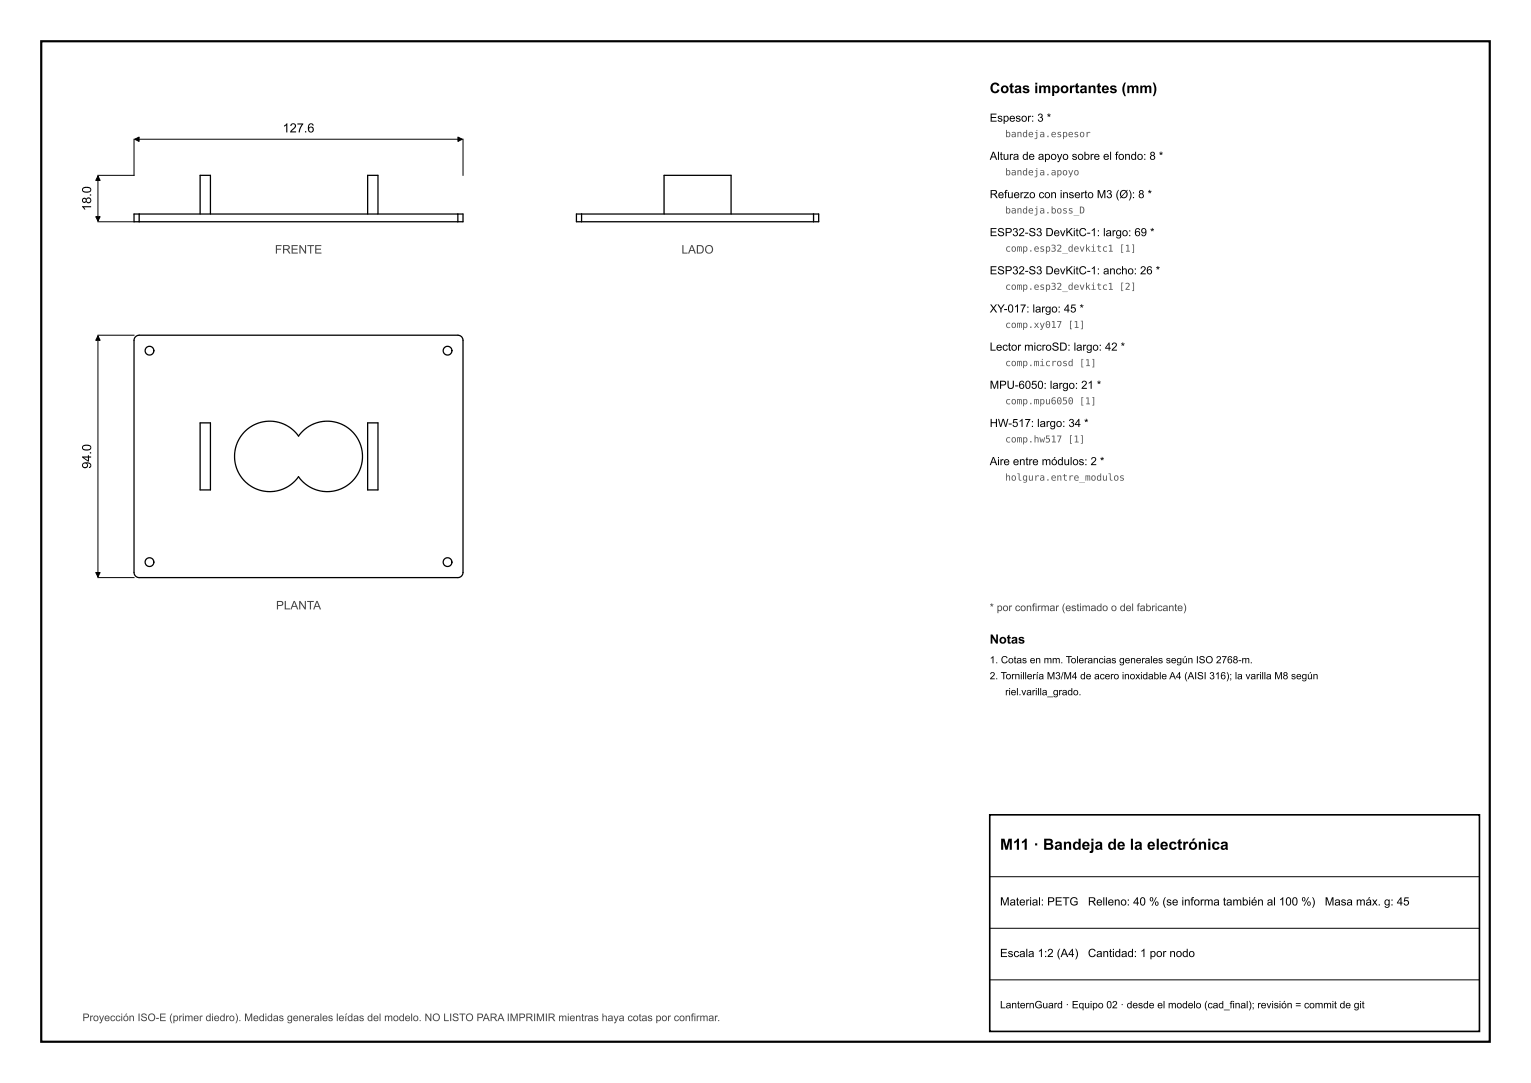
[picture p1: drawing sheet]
<svg xmlns="http://www.w3.org/2000/svg" width="297mm" height="210mm" viewBox="0 0 297 210" stroke-linecap="round" stroke-linejoin="round" font-family="sans-serif">
<defs><g id="words">
<text font-size="3" x="194" y="164.8">M11 · Bandeja de la electrónica</text>
<text font-size="2.8" x="192" y="18.1">Cotas importantes (mm)</text>
<g font-size="2.5">
<text x="54.8" y="25.7">127.6</text>
<text x="17.7" y="40.9" transform="rotate(-90 17.7 40.9)">18.0</text>
<text x="17.7" y="90.9" transform="rotate(-90 17.7 90.9)">94.0</text>
<text x="192" y="124.8">Notas</text>
</g>
<g font-size="2.3" fill="#444">
<text x="53.3" y="49.2">FRENTE</text>
<text x="132.2" y="49.2">LADO</text>
<text x="53.5" y="118.2">PLANTA</text>
</g>
<g font-size="2.2">
<text x="192" y="23.6">Espesor: 3 *</text>
<text x="192" y="31">Altura de apoyo sobre el fondo: 8 *</text>
<text x="192" y="38.4">Refuerzo con inserto M3 (Ø): 8 *</text>
<text x="192" y="45.8">ESP32-S3 DevKitC-1: largo: 69 *</text>
<text x="192" y="53.2">ESP32-S3 DevKitC-1: ancho: 26 *</text>
<text x="192" y="60.6">XY-017: largo: 45 *</text>
<text x="192" y="68">Lector microSD: largo: 42 *</text>
<text x="192" y="75.4">MPU-6050: largo: 21 *</text>
<text x="192" y="82.8">HW-517: largo: 34 *</text>
<text x="192" y="90.2">Aire entre módulos: 2 *</text>
<text x="194" y="175.6">Material: PETG</text>
<text x="211" y="175.6">Relleno: 40 % (se informa también al 100 %)</text>
<text x="257" y="175.6">Masa máx. g: 45</text>
<text x="194" y="185.6">Escala 1:2 (A4)</text>
<text x="211.1" y="185.6">Cantidad: 1 por nodo</text>
</g>
<g font-size="2" fill="#444">
<text x="192" y="118.5">* por confirmar (estimado o del fabricante)</text>
<text x="16" y="198">Proyección ISO-E (primer diedro). Medidas generales leídas del modelo. NO LISTO PARA IMPRIMIR mientras haya cotas por confirmar.</text>
</g>
<text font-size="2" x="194" y="195.5">LanternGuard · Equipo 02 · desde el modelo (cad_final); revisión = commit de git</text>
<g font-size="1.9">
<text x="192" y="128.6">1. Cotas en mm. Tolerancias generales según ISO 2768-m.</text>
<text x="192" y="131.7">2. Tornillería M3/M4 de acero inoxidable A4 (AISI 316); la varilla M8 según</text>
<text x="195" y="134.8">riel.varilla_grado.</text>
</g>
<g font-size="1.8" fill="#555">
<text x="195" y="26.6">bandeja.espesor</text>
<text x="195" y="34">bandeja.apoyo</text>
<text x="195" y="41.4">bandeja.boss_D</text>
<text x="195" y="48.8">comp.esp32_devkitc1 [1]</text>
<text x="195" y="56.2">comp.esp32_devkitc1 [2]</text>
<text x="195" y="63.6">comp.xy017 [1]</text>
<text x="195" y="71">comp.microsd [1]</text>
<text x="195" y="78.4">comp.mpu6050 [1]</text>
<text x="195" y="85.8">comp.hw517 [1]</text>
<text x="195" y="93.2">holgura.entre_modulos</text>
</g>
</g></defs>
<path d="M8 8h281v194h-281z" fill="none" stroke="#000" stroke-width=".42"/>
<path d="M192 158h95v42h-95z" fill="none" stroke="#000" stroke-width=".32"/>
<g fill="none" stroke="#000" stroke-width=".25">
<path d="M27 41.5h-1v1.5h1M27 41.5h61.8M27 43h61.8M27 41.5v1.5M38.8 41.5v-7.5h2v7.5M71.3 41.5v-7.5h2v7.5M88.8 41.5h1v1.5h-1M88.8 41.5v1.5M112.8 41.5h45M112.8 43h45M112.8 41.5h-1v1.5h1M112.8 41.5v1.5"/>
<path d="M128.8 41.5v-7.5h13v7.5M157.8 41.5h1v1.5h-1M157.8 41.5v1.5M26.3 65.3l.7-.3h61.3a1.17 1.17 0 0 1 1.5 1.4v43.8a1.31 1.31 0 0 1-.8 1.8h-62a1.07 1.07 0 0 1-1-1.4v-44.6zM38.8 82h2v13h-2zM47.5 83.7a6.8 6.8 0 0 1 10.4 .9 6.8 6.8 0 0 1 10.1-1.2 6.8 6.8 0 0 1 0 10.2 6.8 6.8 0 0 1-10.1-1.2 6.8 6.8 0 0 1-10 1.3 6.8 6.8 0 0 1-.4-10zM71.3 82h2v13h-2z"/>
<circle cx="29" cy="68" r=".85"/>
<circle cx="86.8" cy="68" r=".85"/>
<circle cx="29" cy="109" r=".85"/>
<circle cx="86.8" cy="109" r=".85"/>
</g>
<path d="M19 34.1v8.8M26 27v7h-7M26.1 27h63.6M89.8 27v7M19 43h7M19 65.1v46.8M19 65h7M19 112h7M192 170h95M192 180h95M192 190h95" fill="none" stroke="#000" stroke-width=".19"/>
<path d="M19 34.1l.4 .9h-.8zM26.1 27l.9-.4v.8zM88.8 26.6l.9 .4-.9 .4zM18.6 42h.8l-.4 .9zM19 65.1l.4 .9h-.8zM18.6 111h.8l-.4 .9z" fill="#000" stroke="#000" stroke-width=".19"/>
<use href="#words"/>
</svg>
